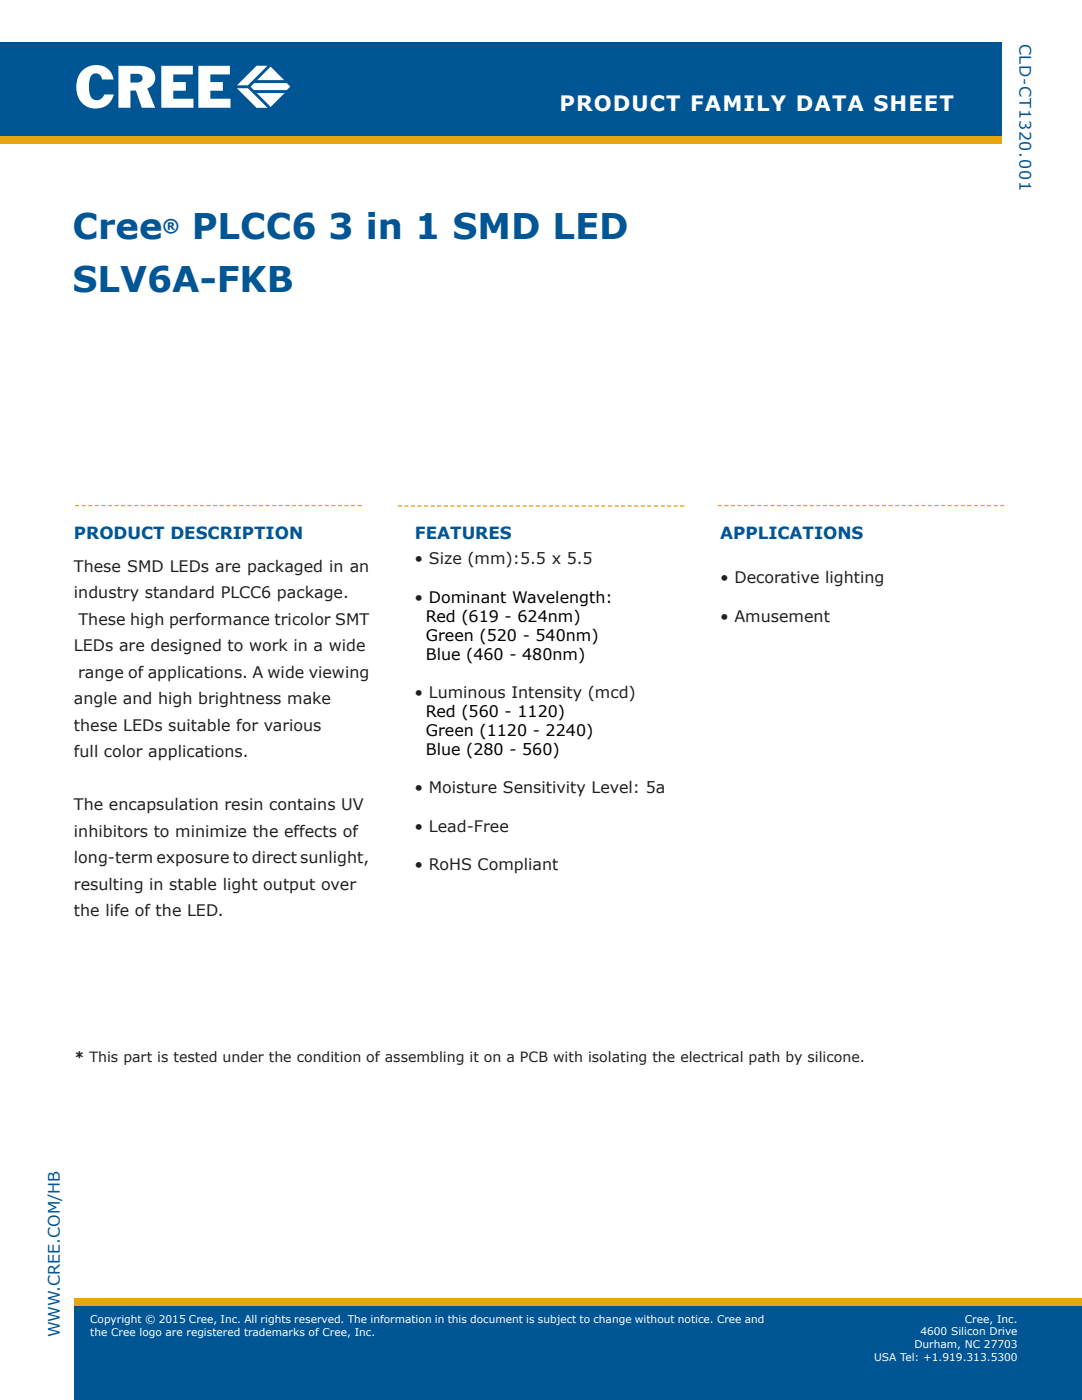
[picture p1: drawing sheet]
<svg xmlns="http://www.w3.org/2000/svg" width="216mm" height="279mm" viewBox="0 0 216 279" stroke-linecap="round" stroke-linejoin="round" font-family="sans-serif">
<defs><g id="words">
<g font-size="7.1" fill="#005595">
<text x="14.5" y="47.7">Cree</text>
<text x="38.3" y="47.7">PLCC6 3 in 1 SMD LED</text>
<text x="14.5" y="58.3">SLV6A-FKB</text>
</g>
<text font-size="4.2" fill="#fff" x="111.6" y="22.1">PRODUCT FAMILY DATA SHEET</text>
<text font-size="3.5" fill="#005595" x="32.4" y="46.3">®</text>
<g font-size="3.4" fill="#005595">
<text x="14.8" y="107.6">PRODUCT DESCRIPTION</text>
<text x="82.8" y="107.6">FEATURES</text>
<text x="143.7" y="107.5">APPLICATIONS</text>
</g>
<g font-size="3.2" fill="#005595">
<text x="203.4" y="8.7" transform="rotate(90 203.4 8.7)">CLD-CT1320.001</text>
<text x="11.9" y="266.9" transform="rotate(-90 11.9 266.9)">WWW.CREE.COM/HB</text>
</g>
<g font-size="3.2" fill="#231f20">
<text x="82.7" y="112.6">• Size (mm):5.5 x 5.5</text>
<text x="14.8" y="114.1">These SMD LEDs are packaged in an</text>
<text x="14.8" y="119.4">industry standard PLCC6 package.</text>
<text x="143.7" y="116.4">• Decorative lighting</text>
<text x="15.7" y="124.7">These high performance tricolor SMT</text>
<text x="82.7" y="120.3">• Dominant Wavelength:</text>
<text x="143.7" y="124">• Amusement</text>
<text x="14.8" y="130">LEDs are designed to work in a wide</text>
<text x="15.6" y="135.3">range of applications. A wide viewing</text>
<text x="14.8" y="140.6">angle and high brightness make</text>
<text x="82.7" y="139.3">• Luminous Intensity (mcd)</text>
<text x="14.8" y="145.9">these LEDs suitable for various</text>
<text x="14.8" y="151.2">full color applications.</text>
<text x="14.8" y="161.7">The encapsulation resin contains UV</text>
<text x="82.7" y="158.4">• Moisture Sensitivity Level: 5a</text>
<text x="14.8" y="167">inhibitors to minimize the effects of</text>
<text x="82.7" y="166">• Lead-Free</text>
<text x="14.8" y="172.3">long-term exposure to direct sunlight,</text>
<text x="82.7" y="173.6">• RoHS Compliant</text>
<text x="14.8" y="177.6">resulting in stable light output over</text>
<text x="14.8" y="182.9">the life of the LED.</text>
</g>
<g font-size="3.2">
<text x="85" y="124.1">Red (619 - 624nm)</text>
<text x="85" y="127.9">Green (520 - 540nm)</text>
<text x="85" y="131.7">Blue (460 - 480nm)</text>
<text x="85" y="143.1">Red (560 - 1120)</text>
<text x="85" y="146.9">Green (1120 - 2240)</text>
<text x="85" y="150.7">Blue (280 - 560)</text>
</g>
<text font-size="2.8" fill="#231f20" x="14.8" y="212">* This part is tested under the condition of assembling it on a PCB with isolating the electrical path by silicone.</text>
<g font-size="2.1" fill="#fff">
<text x="192.5" y="264">Cree, Inc.</text>
<text x="18" y="265.1">Copyright © 2010 Cree, Inc. All rights reserved. The information in this document is subject to change without notice.</text>
<text x="18" y="267.7">Cree, the Cree logo and XLamp are registered trademarks of Cree, Inc.</text>
<text x="18" y="264">Copyright © 2015 Cree, Inc. All rights reserved. The information in this document is subject to change without notice. Cree and</text>
<text x="18" y="266.6">the Cree logo are registered trademarks of Cree, Inc.</text>
<text x="182.5" y="269.1">Durham, NC 27703</text>
<text x="183.7" y="266.5">4600 Silicon Drive</text>
<text x="174.4" y="271.6">USA Tel: +1.919.313.5300</text>
</g>
</g></defs>
<path d="M14.8 260.5h201.1v18.9h-201.1z" fill="#005595"/>
<path d="M-.1 27.1h200v1.5h-200z" fill="#e7a512"/>
<path d="M-.1 8.3h200v18.8h-200z" fill="#005595"/>
<g fill="#fff">
<path d="M16.2 14.3a3.6 3.6 0 0 1 3.7-1.3 3.6 3.6 0 0 1 2.7 2.9h-2.2a1.24 1.24 0 0 0-1.2-1.3 1.24 1.24 0 0 0-1.3 1.2l-.2 1.4a3.2 3.2 0 0 0 .8 2.6 1.54 1.54 0 0 0 2.3-.9h1.9a3.8 3.8 0 0 1-4.4 2.7 3.8 3.8 0 0 1-3.1-4.2 4.6 4.6 0 0 1 1-3.1z"/>
<path d="M32.2 13.1h6.3v1.8h-3.9v1.5h2.5v1.7h-2.5v1.6h4v1.8h-6.4z"/>
<path d="M39.6 13.1h6.3v1.8h-3.9v1.5h2.5v1.7h-2.5v1.6h4v1.8h-6.4z"/>
<path d="M51.3 18.6h5.5l-2.8 2.7z"/>
<path d="M47.3 17.6h2.2l3.9 3.9h-2.2z"/>
<path d="M51.2 13.1h2.2l-3.9 3.9h-2.2z"/>
<path d="M51.3 16l2.7-2.7 2.7 2.7z"/>
<path d="M50 17.3l.7-.7h6.5l.7 .7-.7 .7h-6.5z"/>
<path d="M26 14.7h1.4a.91 .91 0 0 1 1.1 1 .91 .91 0 0 1-1.2 .8h-1.3zM23.6 13.1v8.4h2.4v-3.4h1.1l1.2 3.4h2.7l-1.6-3.8a2.27 2.27 0 0 0 1.6-2.6 2.27 2.27 0 0 0-2.3-1.9z"/>
</g>
<path d="M14.8 259.1h201.1v1.6h-201.1z" fill="#e7a512"/>
<path d="M15 100.9h57.1M143.2 100.9h57.2" fill="none" stroke="#e7a512" stroke-width=".26" stroke-dasharray=".8 .5" stroke-linecap="butt"/>
<path d="M14.8 260.5h201.1v18.9h-201.1z" fill="#005595"/>
<g fill="#e7a512">
<path d="M-.1 27.1h200v1.5h-200z"/>
<path d="M14.8 259.1h201.1v1.6h-201.1z"/>
</g>
<path d="M79.4 101h57.1" fill="none" stroke="#e7a512" stroke-width=".26" stroke-dasharray=".8 .5" stroke-linecap="butt"/>
<path d="M14.8 259.1h201.1v1.6h-201.1z" fill="#e7a512"/>
<use href="#words"/>
</svg>
